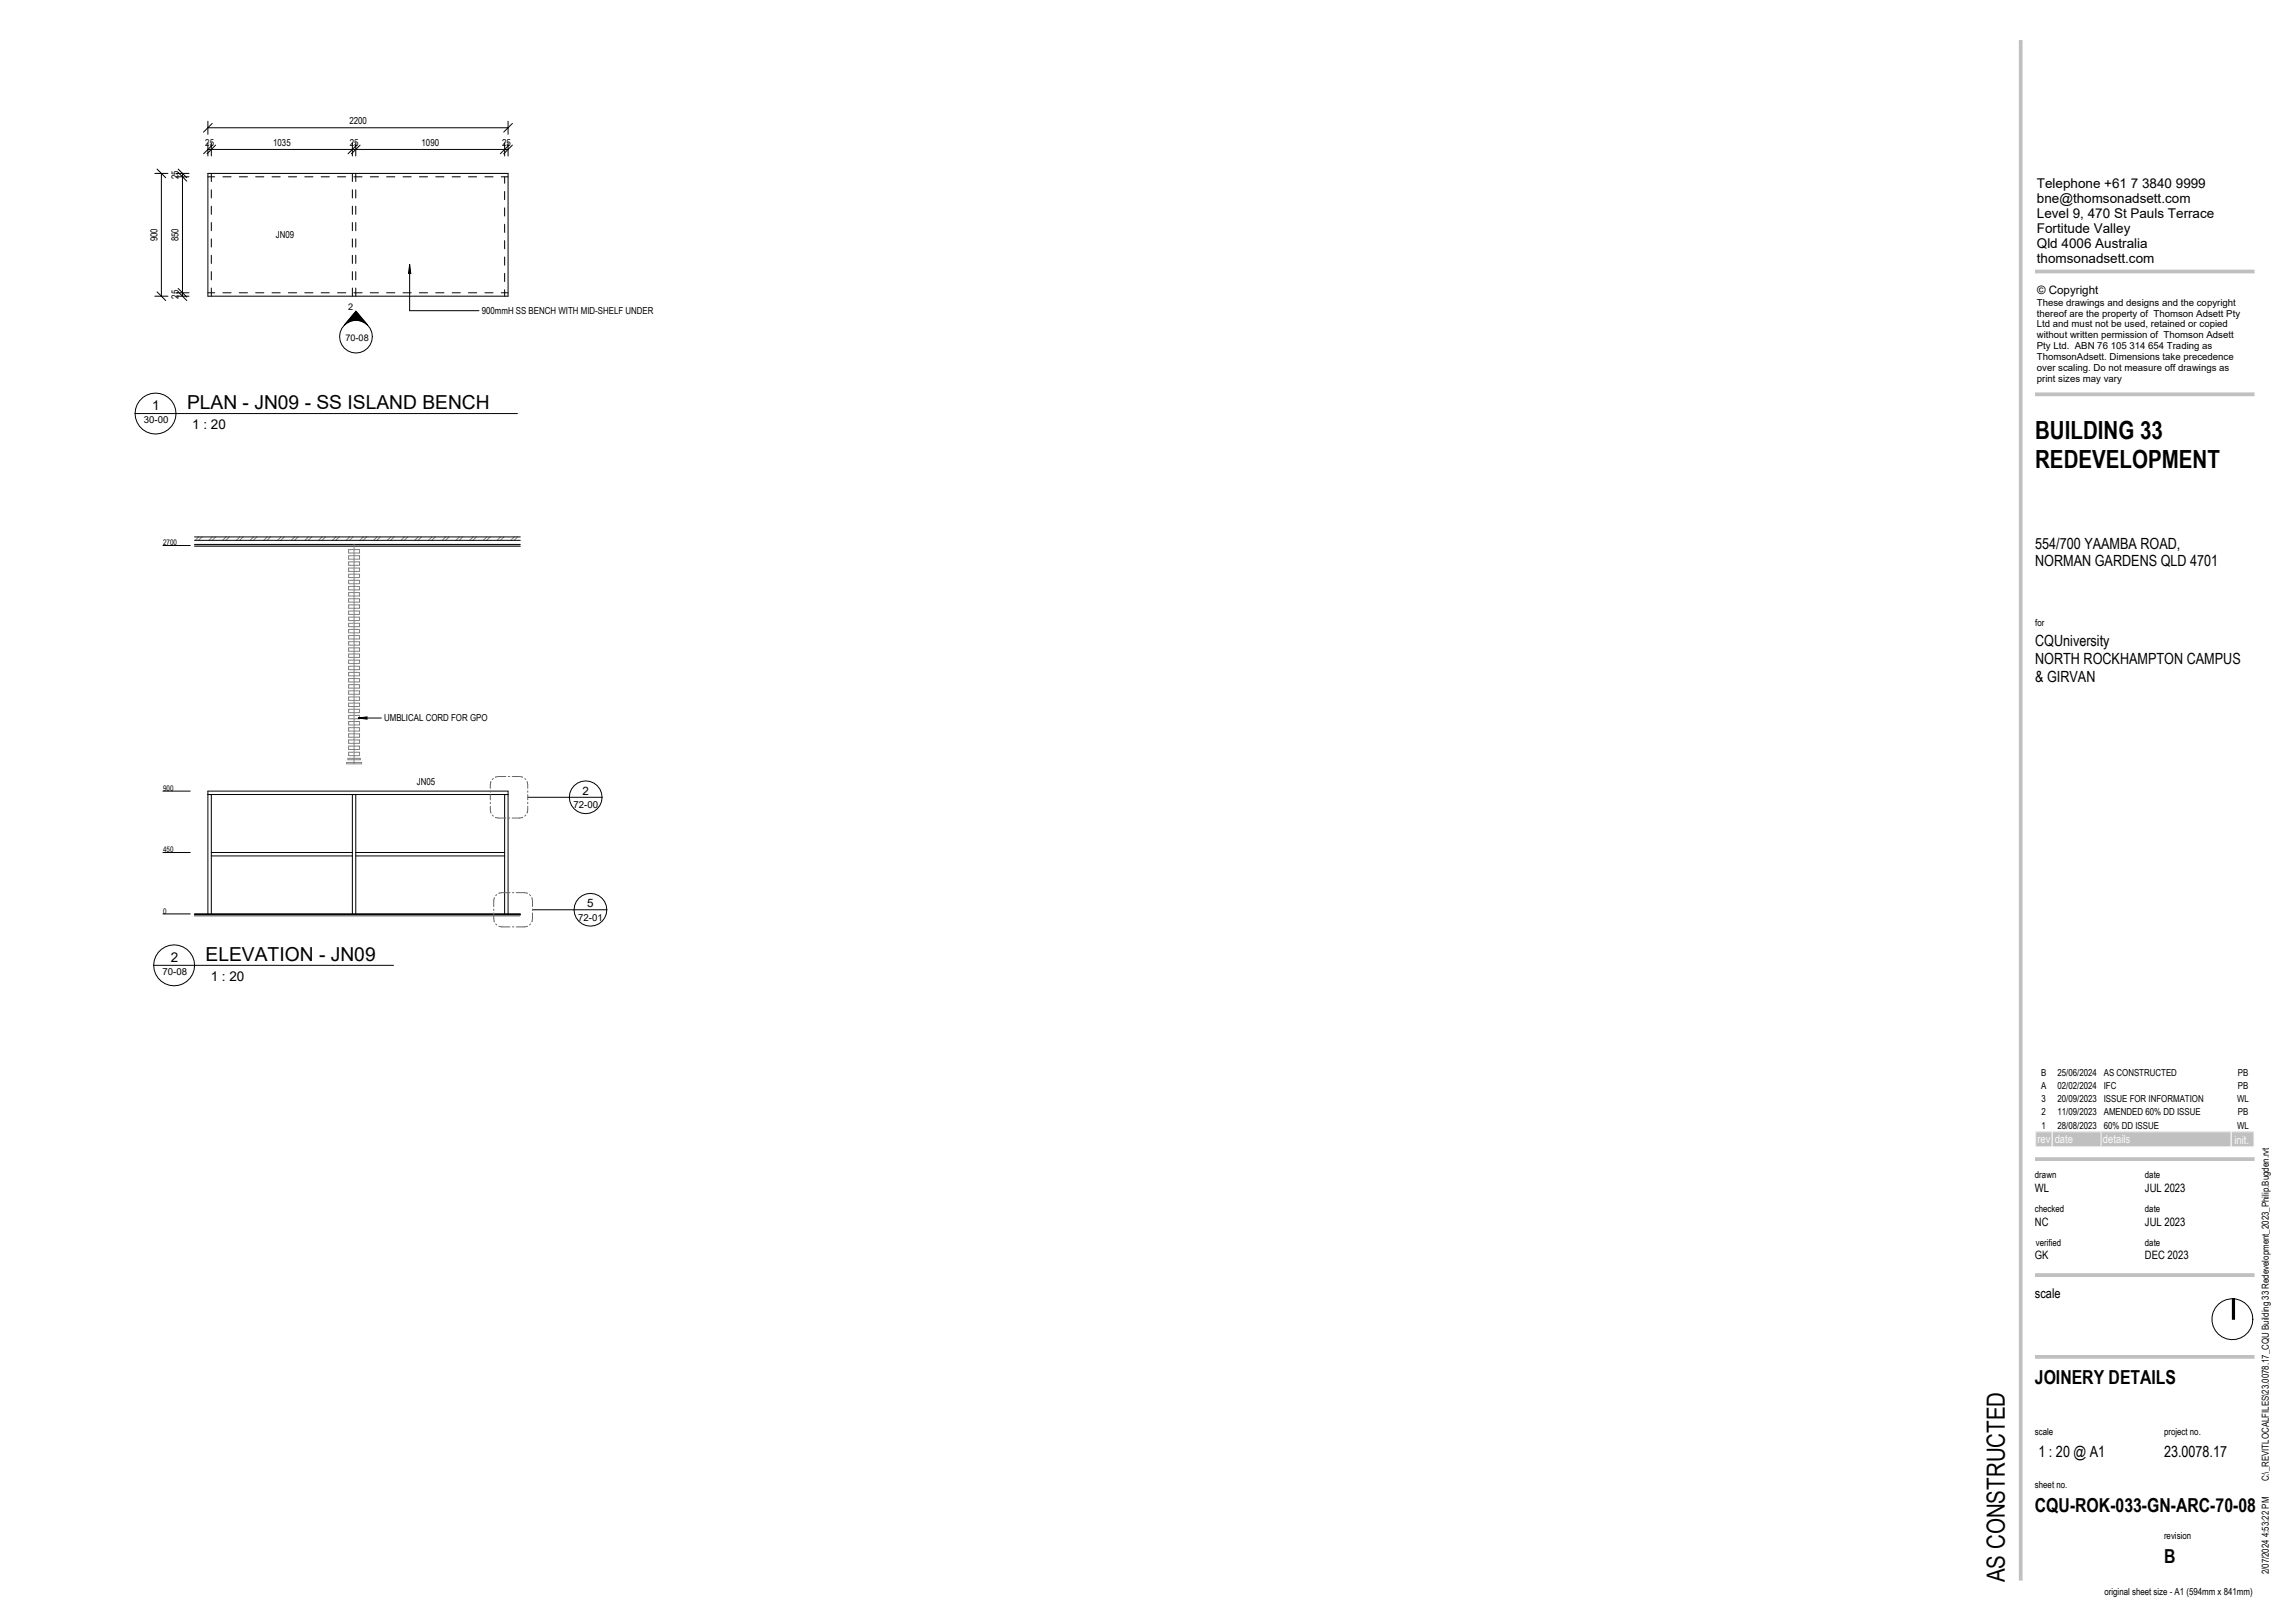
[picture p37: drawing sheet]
<svg xmlns="http://www.w3.org/2000/svg" width="841mm" height="594mm" viewBox="0 0 841 594" stroke-linecap="round" stroke-linejoin="round" font-family="sans-serif">
<defs><g id="words">
<g font-size="9.2">
<text x="745.8" y="160.9">BUILDING 33</text>
<text x="745.8" y="171.4">REDEVELOPMENT</text>
<text x="734.6" y="579.8" transform="rotate(-90 734.6 579.8)">AS CONSTRUCTED</text>
</g>
<g font-size="7.1">
<text x="68.5" y="150">PLAN - JN09 - SS ISLAND BENCH</text>
<text x="75.3" y="352.2">ELEVATION - JN09</text>
<text x="745.7" y="507.2">JOINERY DETAILS</text>
<text x="745.7" y="554.2">CQU-ROK-033-GN-ARC-70-08</text>
<text x="793" y="572.8">B</text>
</g>
<g font-size="5.6">
<text x="745.8" y="201">554/700 YAAMBA ROAD,</text>
<text x="745.8" y="207.6">NORMAN GARDENS QLD 4701</text>
<text x="745.8" y="236.6">CQUniversity</text>
<text x="745.8" y="243.2">NORTH ROCKHAMPTON CAMPUS</text>
<text x="745.8" y="249.7">&amp; GIRVAN</text>
<text x="747" y="533.9">1 : 20 @ A1</text>
<text x="793" y="533.9">23.0078.17</text>
</g>
<g font-size="4.9">
<text x="746.4" y="69">Telephone +61 7 3840 9999</text>
<text x="746.4" y="74.5">bne@thomsonadsett.com</text>
<text x="746.4" y="80">Level 9, 470 St Pauls Terrace</text>
<text x="746.4" y="85.5">Fortitude Valley</text>
<text x="746.4" y="91">Qld 4006 Australia</text>
<text x="746.4" y="96.5">thomsonadsett.com</text>
<text x="55.8" y="150.3">1</text>
<text x="70.4" y="157.4">1 : 20</text>
<text x="62.6" y="352.5">2</text>
<text x="77.2" y="359.6">1 : 20</text>
<text x="745.7" y="475.5">scale</text>
</g>
<g font-size="4.2">
<text x="746.5" y="107.7">© Copyright</text>
<text x="213.4" y="291.3">2</text>
<text x="215.2" y="332.5">5</text>
<text x="745.7" y="436.8">WL</text>
<text x="786" y="436.8">JUL 2023</text>
<text x="745.7" y="449.1">NC</text>
<text x="786" y="449.1">JUL 2023</text>
<text x="745.7" y="461.5">GK</text>
<text x="786" y="461.5">DEC 2023</text>
</g>
<g font-size="4.2" fill="#fafafa">
<text x="746.6" y="419">rev</text>
<text x="752.9" y="419">date</text>
<text x="770.6" y="419">details</text>
<text x="818.8" y="419.1">init.</text>
</g>
<g font-size="3.5">
<text x="128" y="45.4">2200</text>
<text x="75.2" y="53.3">25</text>
<text x="100.1" y="53.3">1035</text>
<text x="128.2" y="53.3">25</text>
<text x="154.5" y="53.3">1090</text>
<text x="184" y="53.3">25</text>
<text x="65.4" y="65.8" transform="rotate(-90 65.4 65.8)">25</text>
<text x="57.7" y="88.4" transform="rotate(-90 57.7 88.4)">900</text>
<text x="65.4" y="88.4" transform="rotate(-90 65.4 88.4)">850</text>
<text x="101.1" y="87.3">JN09</text>
<text x="65.4" y="109.5" transform="rotate(-90 65.4 109.5)">25</text>
<text x="746.4" y="112.1">These drawings and designs and the copyright</text>
<text x="176.5" y="115.1">900mmH SS BENCH WITH MID-SHELF UNDER</text>
<text x="746.4" y="116">thereof are the property of Thomson Adsett Pty</text>
<text x="746.4" y="120">Ltd and must not be used, retained or copied</text>
<text x="746.4" y="124">without written permission of Thomson Adsett</text>
<text x="746.4" y="127.9">Pty Ltd. ABN 76 105 314 654 Trading as</text>
<text x="746.4" y="131.9">ThomsonAdsett. Dimensions take precedence</text>
<text x="746.4" y="135.9">over scaling. Do not measure off drawings as</text>
<text x="746.4" y="139.8">print sizes may vary</text>
<text x="52.7" y="155">30-00</text>
<text x="745.8" y="229.4">for</text>
<text x="140.7" y="264.4">UMBLICAL CORD FOR GPO</text>
<text x="152.7" y="287.5">JN05</text>
<text x="210.2" y="296.1">72-00</text>
<text x="211.9" y="337.3">72-01</text>
<text x="59.5" y="357.2">70-08</text>
<text x="748" y="394.2">B</text>
<text x="753.9" y="394.2">25/06/2024</text>
<text x="770.9" y="394.2">AS CONSTRUCTED</text>
<text x="820" y="394.2">PB</text>
<text x="748" y="399">A</text>
<text x="753.9" y="399">02/02/2024</text>
<text x="770.9" y="399">IFC</text>
<text x="820" y="399">PB</text>
<text x="748.1" y="403.9">3</text>
<text x="753.9" y="403.9">20/09/2023</text>
<text x="770.9" y="403.9">ISSUE FOR INFORMATION</text>
<text x="819.8" y="403.9">WL</text>
<text x="748.1" y="413.6">1</text>
<text x="748.1" y="408.7">2</text>
<text x="753.9" y="413.6">28/08/2023</text>
<text x="753.9" y="408.7">11/09/2023</text>
<text x="770.9" y="413.6">60% DD ISSUE</text>
<text x="770.9" y="408.7">AMENDED 60% DD ISSUE</text>
<text x="819.8" y="413.6">WL</text>
<text x="820" y="408.7">PB</text>
<text x="745.7" y="431.7">drawn</text>
<text x="786" y="431.7">date</text>
<text x="745.7" y="444.2">checked</text>
<text x="786" y="444.2">date</text>
<text x="746" y="456.5">verified</text>
<text x="786" y="456.5">date</text>
<text x="745.7" y="525.9">scale</text>
<text x="793" y="525.9">project no.</text>
<text x="745.7" y="545.4">sheet no.</text>
<text x="831.5" y="542.9" transform="rotate(-90 831.5 542.9)">C:\_REVITLOCALFILES\23.0078.17_CQU Building 33 Redevelopment_2023_Philip.Bugden.rvt</text>
<text x="793" y="564">revision</text>
<text x="831.5" y="576.9" transform="rotate(-90 831.5 576.9)">2/07/2024 4:53:22 PM</text>
<text x="771.2" y="584.6">original sheet size - A1 (594mm x 841mm)</text>
</g>
<g font-size="3.4">
<text x="127.6" y="113.7">2</text>
<text x="126.6" y="124.8">70-08</text>
</g>
<g font-size="2.8">
<text x="59.8" y="199.8">2700</text>
<text x="59.8" y="289.8">900</text>
<text x="59.8" y="312.3">450</text>
<text x="59.8" y="334.8">0</text>
</g>
</g></defs>
<g fill="none" stroke="#000" stroke-width=".37">
<path d="M76.2 64.8h2.5M76.2 63.5h110v45h-110zM77.4 63.5v3M77.4 69.5v3M77.4 75.5v3M81.7 64.8h3M87.7 64.8h3M93.7 64.8h3M99.7 64.8h3M105.7 64.8h3M111.7 64.8h3M117.7 64.8h3"/>
<path d="M123.7 64.8h3M129.1 63.5v3M129.1 69.5v3M129.1 75.5v3M129.7 64.8h3M130.4 63.5v3M130.4 69.5v3M130.4 75.5v3M135.7 64.8h3M141.7 64.8h3M147.7 64.8h3M153.7 64.8h3"/>
<path d="M159.7 64.8h3M165.7 64.8h3M171.7 64.8h3M177.7 64.8h3M183.7 64.8h2.5M184.9 64.8v2.4M184.9 70.2v3M184.9 76.2v3M77.4 81.5v3M77.4 87.5v3M77.4 93.5v3M77.4 99.5v3"/>
<path d="M129.1 81.5v3M129.1 87.5v3M129.1 93.5v3M129.1 99.5v3M130.4 81.5v3M130.4 87.5v3M130.4 93.5v3M130.4 99.5v3M184.9 82.2v3M184.9 88.2v3M184.9 94.2v3M76.2 107.3h2.5"/>
<path d="M77.4 105.5v3M81.7 107.3h3M87.7 107.3h3M93.7 107.3h3M99.7 107.3h3M105.7 107.3h3M111.7 107.3h3M117.7 107.3h3M123.7 107.3h3M129.1 105.5v3M129.7 107.3h3M130.4 105.5v3"/>
<path d="M135.7 107.3h3M141.7 107.3h3M147.7 107.3h3M153.7 107.3h3M159.7 107.3h3M165.7 107.3h3M171.7 107.3h3M177.7 107.3h3M183.7 107.3h2.5M184.9 100.2v3M184.9 106.2v2.3"/>
</g>
<path d="M71.3 335.1h119.4v.7h-119.4z" fill="#c0c0c0"/>
<path d="M71.3 199.5h119.4v.7h-119.4z" fill="#c4d8e2"/>
<path d="M71.3 196.8h119.4v1.2h-119.4z" fill="#fff"/>
<g fill="none" stroke="#808080" stroke-width=".37">
<path d="M72.8 196.8l-1.3 1.2M74 196.8l-1.2 1.2M77.8 196.8l-1.2 1.2M79 196.8l-1.2 1.2M82.8 196.8l-1.2 1.2M84.1 196.8l-1.3 1.2M87.9 196.8l-1.3 1.2M89.1 196.8l-1.3 1.2M92.9 196.8l-1.2 1.2M94.1 196.8l-1.2 1.2M97.9 196.8l-1.2 1.2M99.1 196.8l-1.2 1.2"/>
<path d="M103 196.8l-1.3 1.2M104.2 196.8l-1.3 1.2M108 196.8l-1.3 1.2M109.2 196.8l-1.2 1.2M113 196.8l-1.2 1.2M114.2 196.8l-1.2 1.2M118 196.8l-1.2 1.2M119.3 196.8l-1.3 1.2M123.1 196.8l-1.3 1.2M124.3 196.8l-1.3 1.2M128.1 196.8l-1.2 1.2M129.3 196.8l-1.2 1.2"/>
<path d="M129.8 199.5v80.4M133.1 196.8l-1.2 1.2M134.3 196.8l-1.2 1.2M138.2 196.8l-1.3 1.2M139.4 196.8l-1.3 1.2M143.2 196.8l-1.3 1.2M144.4 196.8l-1.2 1.2M148.2 196.8l-1.2 1.2M149.4 196.8l-1.2 1.2M153.2 196.8l-1.2 1.2M154.5 196.8l-1.3 1.2M158.3 196.8l-1.3 1.2"/>
<path d="M159.5 196.8l-1.3 1.2M163.3 196.8l-1.2 1.2M164.5 196.8l-1.2 1.2M168.3 196.8l-1.2 1.2M169.6 196.8l-1.3 1.2M173.4 196.8l-1.3 1.2M174.6 196.8l-1.3 1.2M178.4 196.8l-1.3 1.2M179.6 196.8l-1.2 1.2M183.4 196.8l-1.2 1.2M184.6 196.8l-1.2 1.2M188.4 196.8l-1.2 1.2"/>
<path d="M189.7 196.8l-1.3 1.2M127.8 201.4h3.9v1.3h-3.9zM127.8 203.7h3.9v1.2h-3.9zM127.8 205.9h3.9v1.3h-3.9zM127.8 208.2h3.9v1.2h-3.9zM127.8 210.4h3.9v1.3h-3.9zM127.8 212.7h3.9v1.2h-3.9zM127.8 214.9h3.9v1.2h-3.9zM127.8 217.1h3.9v1.3h-3.9zM127.8 219.4h3.9v1.2h-3.9zM127.8 221.6h3.9v1.3h-3.9zM127.8 223.9h3.9v1.2h-3.9z"/>
<path d="M127.8 226.1h3.9v1.3h-3.9zM127.8 228.4h3.9v1.2h-3.9zM127.8 230.6h3.9v1.3h-3.9zM127.8 232.9h3.9v1.2h-3.9zM127.8 235.1h3.9v1.3h-3.9zM127.8 237.4h3.9v1.2h-3.9zM127.8 239.6h3.9v1.3h-3.9zM127.8 241.9h3.9v1.2h-3.9zM127.8 244.1h3.9v1.3h-3.9zM127.8 246.4h3.9v1.2h-3.9zM127.8 248.6h3.9v1.3h-3.9zM127.8 250.9h3.9v1.2h-3.9z"/>
<path d="M127.8 253.1h3.9v1.3h-3.9zM127.8 255.4h3.9v1.2h-3.9zM127.8 257.6h3.9v1.3h-3.9zM127.8 259.9h3.9v1.2h-3.9zM127 279.4h5.5v.5h-5.5zM127.5 277.9h4.5v.5h-4.5zM127.8 275.6h3.9v1.3h-3.9zM127.8 262.1h3.9v1.3h-3.9zM127.8 264.4h3.9v1.2h-3.9zM127.8 266.6h3.9v1.3h-3.9zM127.8 268.9h3.9v1.2h-3.9zM127.8 271.1h3.9v1.3h-3.9z"/>
<path d="M127.8 273.4h3.9v1.2h-3.9z"/>
</g>
<path d="M71.3 335.1h119.4" fill="none" stroke="#555" stroke-width=".7"/>
<g fill="none" stroke="#000" stroke-width=".37">
<path d="M76.2 44.4v4.8M76.2 46.8h110M77.8 45.2l-3.2 3.2M186.2 44.4v4.8M187.8 45.2l-3.2 3.2M56.7 63.5h4.8M57.6 62l3.1 3.1M59.1 63.5v45M150.1 97l.4 3.2h-.8zM150.1 97v16.9h25.4M56.7 108.5h4.8M57.6 107l3.1 3.1"/>
<path d="M71.3 196.8h119.4M71.3 199.5h119.4M71.3 198h119.4M71.3 200.2h119.4M76.2 291.1h110M77.4 291.1v43.8M129.1 291.1v43.8M130.4 291.1v43.8M184.9 291.1v43.8M77.4 312.4h51.7M77.4 313.6h51.7M130.4 312.4h54.5"/>
<path d="M130.4 313.6h54.5M71.3 335.1h119.4M71.3 334.9h119.4M76.2 334.9v-45h110v45"/>
<circle cx="130.4" cy="123.4" r="6"/>
</g>
<path d="M150.1 97l.4 3.2h-.8z" fill="#000"/>
<path d="M126.6 121.7h8.5v3.8h-8.5z" fill="#fff"/>
<path d="M130.4 114.1l4.3 5a6 6 0 0 0-8.5 0z" fill="none" stroke="#000" stroke-width=".37"/>
<path d="M130.4 114.1l4.3 5a6 6 0 0 0-8.5 0z" fill="#000"/>
<path d="M127.6 110.6h1.9v3.8h-1.9z" fill="#fff"/>
<g fill="none" stroke="#000" stroke-width=".37">
<path d="M76.2 54.8h110M76.2 52.4v4.8M77.4 52.4v4.8M77.8 53.2l-3.2 3.1M79 53.2l-3.2 3.1M129.1 52.4v4.8M130.4 52.4v4.8M130.7 53.2l-3.2 3.1M132 53.2l-3.2 3.1M184.9 52.4v4.8M186.2 52.4v4.8M186.5 53.2l-3.2 3.1"/>
<path d="M187.8 53.2l-3.2 3.1M64.5 64.8h4.8M64.5 63.5h4.8M65.3 63.2l3.2 3.2M65.3 62l3.2 3.1M66.9 63.5v45M64.5 108.5h4.8M64.5 107.3h4.8M65.3 107l3.2 3.1M65.3 105.7l3.2 3.2M59.7 199.9h10M131.3 263.1l3.2-.4v.8z"/>
<path d="M131.3 263.1h8.4M59.7 289.9h10M193.4 292.2h27.2M59.7 312.4h10M59.7 334.9h10M195.1 333.4h27.3M818.1 475.9h.8v7.5h-.8z"/>
<circle cx="214.6" cy="292.2" r="6"/>
<circle cx="216.4" cy="333.4" r="6"/>
<circle cx="818.1" cy="483.4" r="7.5"/>
</g>
<g fill="none" stroke="#666" stroke-width=".37">
<path d="M179.7 289.8v.5M179.7 291.2v1.9M179.7 294v.5M179.7 295.4l.2 2.5M179.9 286.4l-.2 2.5M180.4 298.7l.4 .4M180.8 285.3l-.4 .3M181.5 299.5l3.9 .3M185.4 284.5l-3.9 .3M186.3 299.8h.5M186.3 284.5h.5M187.7 284.5l3.8 .3"/>
<path d="M191.5 299.5l-3.8 .3M192.3 285.3l.4 .3M192.7 298.7l-.4 .4M193.1 286.4l.3 2.5M193.4 289.8v.5M193.4 291.2v1.9M193.4 294v.5M193.4 295.4l-.3 2.5M180.9 333.1v.5M180.9 334.5l.3 3.3M181.2 329l-.3 3.2M181.6 338.6l.4 .3"/>
<path d="M182 327.8l-.4 .4M182.8 339.4l1.1 .3h3M186.9 327.1h-3l-1.1 .3M187.8 339.7h.5M187.8 327.1h.5M189.2 327.1h2.9l1.2 .3M193.3 339.4l-1.2 .3h-2.9M194 327.8l.4 .4M194.4 338.6l-.4 .3M194.9 329l.2 3.2M195.1 333.1v.5M195.1 334.5l-.2 3.3"/>
</g>
<path d="M131.3 263.1l3.2-.4v.8zM818.1 475.9h.8v7.5h-.8z" fill="#000"/>
<path d="M817.6 414.7h8.4v5.5h-8.4z" fill="#c0c0c0"/>
<path d="M817.6 414.7h8.4v5.5h-8.4z" fill="none" stroke="#fafafa" stroke-width=".37"/>
<path d="M769.9 414.7h47.7v5.5h-47.7z" fill="#c0c0c0"/>
<path d="M769.9 414.7h47.7v5.5h-47.7z" fill="none" stroke="#fafafa" stroke-width=".37"/>
<path d="M752 414.7h17.9v5.5h-17.9z" fill="#c0c0c0"/>
<path d="M752 414.7h17.9v5.5h-17.9z" fill="none" stroke="#fafafa" stroke-width=".37"/>
<path d="M746 414.7h6v5.5h-6z" fill="#c0c0c0"/>
<path d="M746 414.7h6v5.5h-6z" fill="none" stroke="#fafafa" stroke-width=".37"/>
<path d="M746 424.2h80v1h-80z" fill="#c0c0c0"/>
<path d="M746 424.2h80v1h-80z" fill="none" stroke="#c0c0c0" stroke-width=".37"/>
<path d="M746 466.7h80v1h-80z" fill="#c0c0c0"/>
<path d="M746 466.7h80v1h-80z" fill="none" stroke="#c0c0c0" stroke-width=".37"/>
<path d="M746 496.7h80v1h-80z" fill="#c0c0c0"/>
<path d="M746 496.7h80v1h-80z" fill="none" stroke="#c0c0c0" stroke-width=".37"/>
<path d="M746 144h80v1h-80z" fill="#c0c0c0"/>
<path d="M746 144h80v1h-80z" fill="none" stroke="#c0c0c0" stroke-width=".37"/>
<path d="M746 99h80v1h-80z" fill="#c0c0c0"/>
<path d="M746 99h80v1h-80z" fill="none" stroke="#c0c0c0" stroke-width=".37"/>
<path d="M740 15h1v564h-1z" fill="#c0c0c0"/>
<path d="M740 15h1v564h-1z" fill="none" stroke="#c0c0c0" stroke-width=".37"/>
<g fill="none" stroke="#000" stroke-width=".37">
<path d="M49.5 151.5h140.1M56.3 353.7h87.9"/>
<circle cx="57" cy="151.5" r="7.5"/>
<circle cx="63.8" cy="353.7" r="7.5"/>
</g>
<g fill="#fff">
<path d="M746.4 64.6h62.6v5.5h-62.6z"/>
<path d="M746.4 70.1h57v5.5h-57z"/>
<path d="M746.4 75.6h65.7v5.5h-65.7z"/>
<path d="M746.4 81.1h34.7v5.5h-34.7z"/>
<path d="M746.4 86.6h41.1v5.4h-41.1z"/>
<path d="M746.4 92h43.7v5.5h-43.7z"/>
</g>
<use href="#words"/>
</svg>
